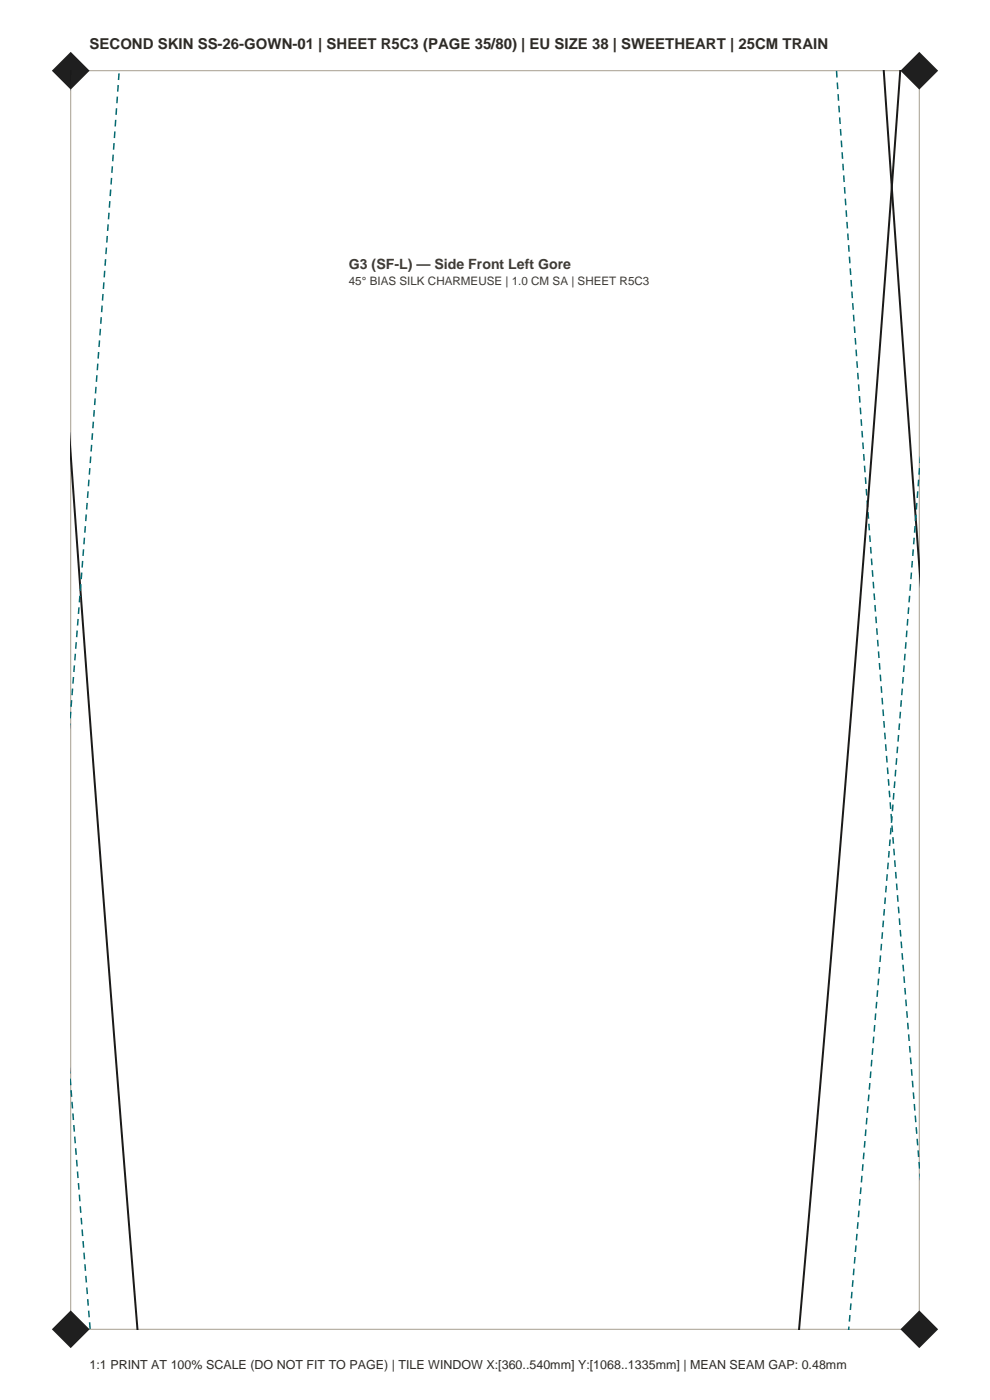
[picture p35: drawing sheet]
<svg xmlns="http://www.w3.org/2000/svg" width="210mm" height="297mm" viewBox="0 0 210 297" stroke-linecap="round" stroke-linejoin="round" font-family="sans-serif">
<defs><g id="words">
<text font-size="3.2" fill="#2e2b26" x="19" y="10.5">SECOND SKIN SS-26-GOWN-01 | SHEET R5C3 (PAGE 35/80) | EU SIZE 38 | SWEETHEART | 25CM TRAIN</text>
<text font-size="3" fill="#403b33" x="74" y="57">G3 (SF-L) — Side Front Left Gore</text>
<text font-size="2.6" fill="#2e2b26" x="19" y="290.5">1:1 PRINT AT 100% SCALE (DO NOT FIT TO PAGE) | TILE WINDOW X:[360..540mm] Y:[1068..1335mm] | MEAN SEAM GAP: 0.48mm</text>
<text font-size="2.5" fill="#403b33" x="74" y="60.5">45° BIAS SILK CHARMEUSE | 1.0 CM SA | SHEET R5C3</text>
</g></defs>
<path d="M15 15h180v267h-180z" fill="none" stroke="#a69e8f" stroke-width=".21"/>
<g fill="#1f1f1f">
<path d="M11 282l4-4 4 4-4 4z" fill-rule="evenodd"/>
<path d="M191 282l4-4 4 4-4 4z" fill-rule="evenodd"/>
<path d="M11 15l4-4 4 4-4 4z" fill-rule="evenodd"/>
<path d="M191 15l4-4 4 4-4 4z" fill-rule="evenodd"/>
</g>
<path d="M15 14.9v.2M187.5 14.9l7.6 105.8M191 14.9l-4.4 59.6-5.8 74.2-6.2 74.3-5.1 59.1M15 95.8l6.4 87.3 7.8 99" fill="none" stroke="#1a1a1a" stroke-width=".42"/>
<path d="M177.4 14.9l7.5 103.9 4.4 57.2 5.8 71.7M15 151.6l5.5-71.8 4.8-64.9M15 229.6l4.1 52.5M180 282.1l7.7-90.3 7.4-92.4" fill="none" stroke="#036970" stroke-width=".32" stroke-dasharray="1.4 1.1" stroke-linecap="butt"/>
<use href="#words"/>
</svg>
